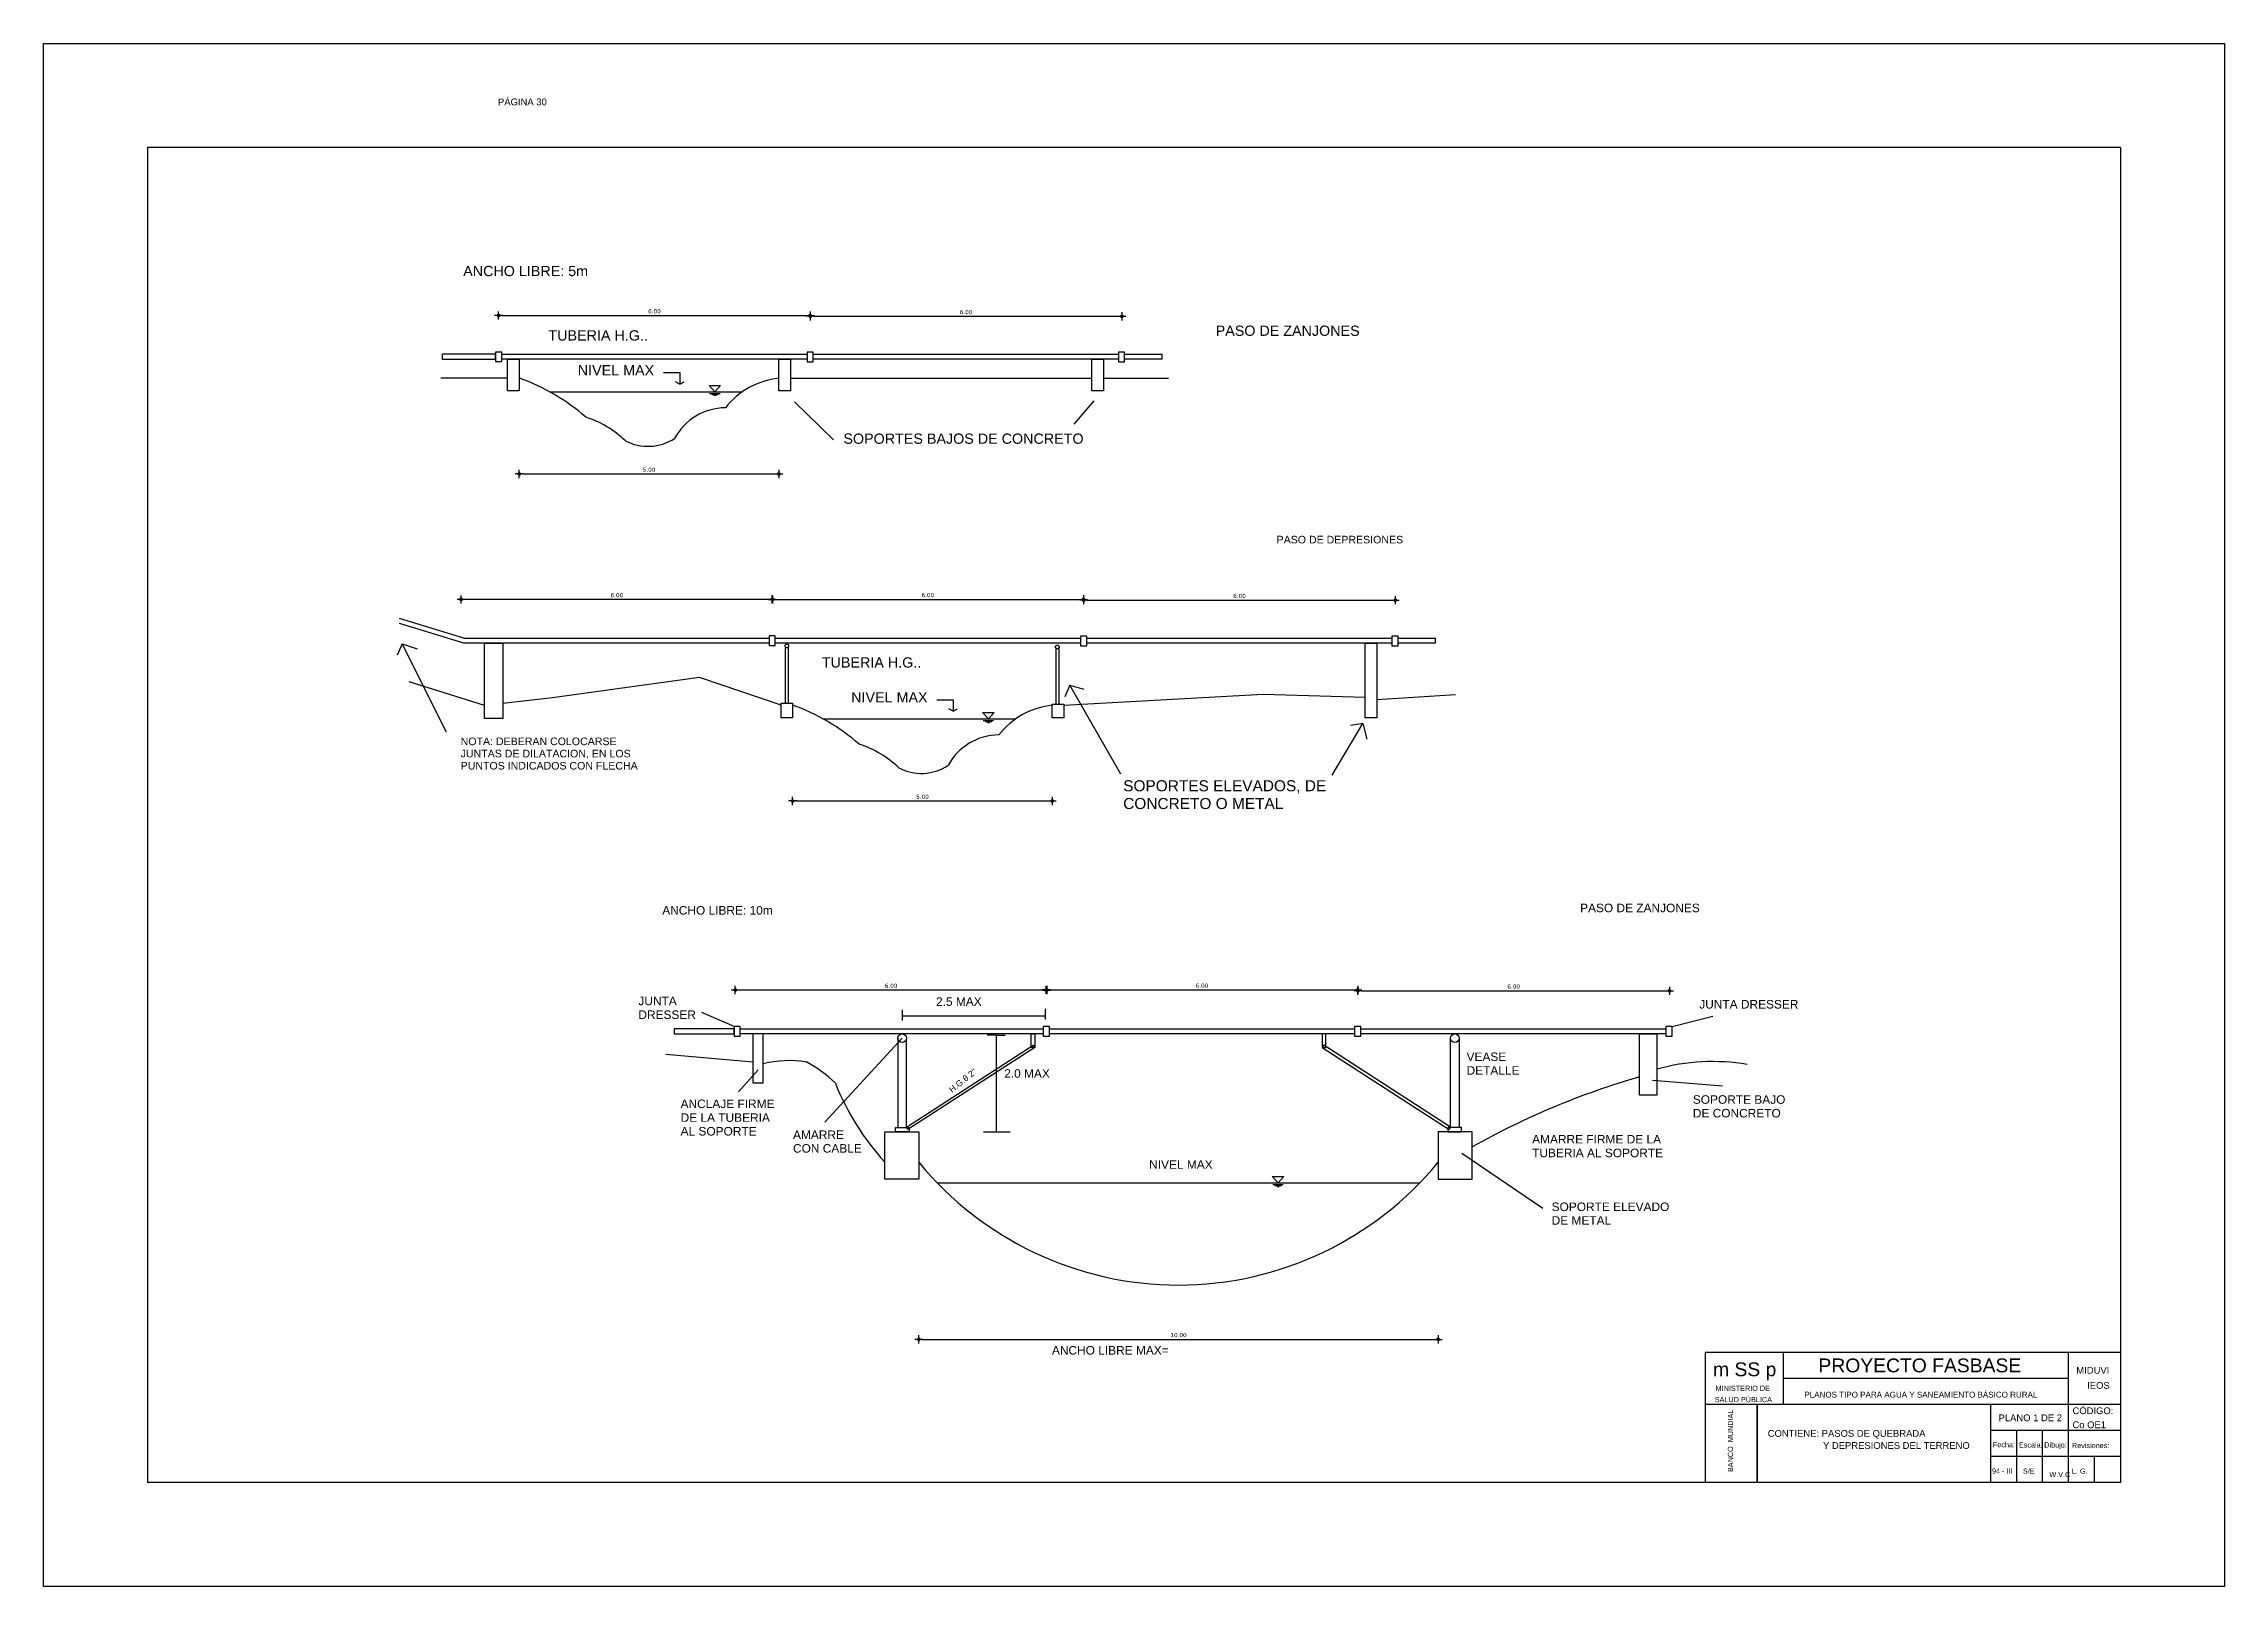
# Model space of a CAD drawing. Header units: metres. Extents: x 2644 to 4131, y 3282 to 4383.
# Drawn here: x 2787.78 to 2829.78, y 4353.27 to 4382.97 of the extents above; entities that cross this region are included whole.
import ezdxf
from ezdxf.enums import TextEntityAlignment as Align

# ---------------------------------------------------------------- set-up
doc = ezdxf.new("R2010")
doc.units = ezdxf.units.M
for name, color, linetype in [('Cota', 7, 'Continuous'), ('Cotas', 7, 'Continuous'), ('Dibujo', 7, 'Continuous'), ('Plano', 1, 'Continuous'), ('Texto', 170, 'Continuous')]:
    doc.layers.add(name, color=color, linetype=linetype)
doc.styles.add('Annotative', font='arial.ttf')
doc.styles.get("Standard").update_dxf_attribs({"font": 'arial.ttf'})
doc.styles.add('verdana', font='verdana.ttf')
doc.dimstyles.new('ISO', dxfattribs={"dimtxt": 0.08, "dimasz": 0.06, "dimexe": 0.1, "dimexo": 0.1, "dimgap": 0.04, "dimtad": 1, "dimzin": 1, "dimdsep": 46, "dimtxsty": 'verdana', "dimblk1": 'PAB', "dimblk2": 'PAB', "dimsah": 1, "dimcen": 0, "dimse1": 1, "dimse2": 1, "dimclrd": 7, "dimclre": 8, "dimclrt": 7, "dimadec": 0, "dimazin": 0, "dimtfac": 1, "dimtix": 1, "dimtmove": 0, "dimatfit": 3, "dimldrblk": 'PAB', "dimfxl": 0.1, "dimtvp": 1, "dimtolj": 1, "dimtzin": 1, "dimarcsym": 0})

msp = doc.modelspace()

# ---------------------------------------------------------------- texts
at = {"layer": 'Dibujo', "color": 0, "linetype": 'ByBlock'}
for s, height, p in [('m SS p', 0.2662, (2819.93, 4357.311)), ('PROYECTO FASBASE', 0.26624, (2821.96, 4357.386)), ('PLANOS TIPO PARA AGUA Y SANEAMIENTO BÁSICO RURAL', 0.11076, (2821.689, 4356.901))]:
    msp.add_text(s, height=height, dxfattribs=at).set_placement(p)
for s, p in [('MINISTERIO DE', (2820.502, 4357.028)), ('SALUD PÚBLICA', (2820.514, 4356.812)), ('Fecha:', (2825.533, 4355.943)), ('Escala:', (2826.05, 4355.938)), ('Dibujo:', (2826.526, 4355.938)), ('Revisiones:', (2827.203, 4355.927)), ('94 - III', (2825.5, 4355.436)), ('S/E', (2826.012, 4355.434)), ('W.V.C', (2826.609, 4355.368)), ('L. G. ', (2827.012, 4355.434))]:
    msp.add_text(s, height=0.1, dxfattribs=at).set_placement(p, align=Align.CENTER)
at = {"layer": 'Dibujo', "color": 0, "linetype": 'ByBlock', "style": 'Annotative'}
for s, p in [('MIDUVI', (2826.927, 4357.36)), ('IEOS', (2827.135, 4357.069)), ('CÓDIGO:', (2826.853, 4356.581)), ('CONTIENE: PASOS DE QUEBRADA', (2820.984, 4356.145)), ('PLANO 1 DE 2', (2825.429, 4356.445)), ('Co OE1', (2826.852, 4356.311))]:
    msp.add_text(s, height=0.13, dxfattribs=at).set_placement(p)
at = {"layer": 'Dibujo', "color": 0, "linetype": 'ByBlock'}
msp.add_text('BANCO  MUNDIAL', height=0.1, rotation=90, dxfattribs=at).set_placement((2820.315, 4356.067), align=Align.CENTER)
at = {"layer": 'Dibujo', "color": 0, "linetype": 'ByBlock', "char_height": 0.13, "attachment_point": 1}
for s, insert, width in [('PÁGINA 30', (2796.53, 4381.909), 2.90393), (' Y DEPRESIONES DEL TERRENO', (2821.998, 4356.042), 2.74501)]:
    msp.add_mtext(s, dxfattribs=dict(at, insert=insert, width=width))
at = {"layer": 'Texto'}
for s, height, p in [('ANCHO LIBRE: 5m', 0.19737, (2795.859, 4378.489)), ('TUBERIA H.G..', 0.19737, (2797.501, 4377.25)), ('PASO DE ZANJONES', 0.19737, (2810.351, 4377.34)), ('NIVEL MAX', 0.1974, (2798.066, 4376.578)), ('SOPORTES BAJOS DE CONCRETO', 0.19737, (2803.181, 4375.262)), ('PASO DE DEPRESIONES', 0.14598, (2811.525, 4373.344)), ('TUBERIA H.G..', 0.19737, (2802.766, 4370.954)), ('NIVEL MAX', 0.1974, (2803.331, 4370.282)), ('JUNTAS DE DILATACION, EN LOS', 0.14598, (2795.81, 4369.225)), ('NOTA: DEBERAN COLOCARSE', 0.14598, (2795.81, 4369.46)), ('PUNTOS INDICADOS CON FLECHA', 0.14598, (2795.81, 4368.991)), ('SOPORTES ELEVADOS, DE', 0.21257, (2808.57, 4368.572)), ('CONCRETO O METAL', 0.21257, (2808.57, 4368.23)), ('ANCHO LIBRE: 10m', 0.16407, (2799.693, 4366.198)), ('PASO DE ZANJONES', 0.16407, (2817.37, 4366.244)), ('JUNTA', 0.1641, (2799.233, 4364.453)), ('DRESSER', 0.1641, (2799.233, 4364.189)), ('2.5 MAX', 0.1641, (2804.965, 4364.441)), ('JUNTA DRESSER', 0.16407, (2819.665, 4364.39)), ('VEASE', 0.1641, (2815.183, 4363.379)), ('2.0 MAX', 0.1641, (2806.278, 4363.057)), ('DETALLE', 0.1641, (2815.183, 4363.115)), ('ANCLAJE FIRME', 0.16407, (2800.046, 4362.473)), ('SOPORTE BAJO', 0.16407, (2819.541, 4362.556)), ('DE LA TUBERIA', 0.16407, (2800.046, 4362.209)), ('DE CONCRETO', 0.16407, (2819.541, 4362.293)), ('AL SOPORTE', 0.1641, (2800.046, 4361.945)), ('AMARRE', 0.1641, (2802.211, 4361.878)), ('CON CABLE', 0.1641, (2802.211, 4361.615)), ('AMARRE FIRME DE LA ', 0.16407, (2816.446, 4361.792)), ('NIVEL MAX', 0.1641, (2809.07, 4361.304)), ('TUBERIA AL SOPORTE', 0.16407, (2816.446, 4361.528)), ('SOPORTE ELEVADO ', 0.16407, (2816.822, 4360.491)), ('DE METAL', 0.1641, (2816.822, 4360.228)), ('ANCHO LIBRE MAX=', 0.16407, (2807.198, 4357.728))]:
    msp.add_text(s, height=height, dxfattribs=at).set_placement(p)
msp.add_text('H.G.θ 2"', height=0.1172, rotation=38.6256, dxfattribs=at).set_placement((2805.273, 4362.763))

# ---------------------------------------------------------------- blocks, each defined once
blk = doc.blocks.new('PAB')
at = {"layer": 'Cotas'}
for p, q in [((-1.3, 0), (1.3, 0)), ((0, 1.3), (0, -1.3))]:
    blk.add_line(p, q, dxfattribs=at)
at = {"layer": 'Cotas', "const_width": 0.6}
blk.add_lwpolyline([(-0.3, 0, 1), (0.3, 0, 1)], format="xyb", close=True, dxfattribs=at)
blk = doc.blocks.new('*D683')
at = {"layer": 'Cota', "color": 7, "lineweight": -2, "transparency": 16777216}
blk.add_line((2796.602, 4377.732), (2802.482, 4377.732), dxfattribs=at)
at = {"layer": 'Defpoints', "color": 0, "transparency": 16777216}
for p in [(2802.542, 4377.732), (2796.542, 4376.984), (2802.542, 4376.984)]:
    blk.add_point(p, dxfattribs=at)
at = {"layer": 'Cota', "color": 7, "lineweight": -2, "transparency": 16777216, "xscale": 0.06, "yscale": 0.06, "zscale": 0.06, "rotation": 180}
blk.add_blockref('PAB', (2796.542, 4377.732), dxfattribs=at)
at = {"layer": 'Cota', "color": 7, "lineweight": -2, "transparency": 16777216, "xscale": 0.06, "yscale": 0.06, "zscale": 0.06}
blk.add_blockref('PAB', (2802.542, 4377.732), dxfattribs=at)
at = {"layer": 'Cota', "color": 7, "transparency": 16777216, "insert": (2799.542, 4377.814), "char_height": 0.08, "attachment_point": 5, "style": 'verdana'}
blk.add_mtext('\\A1;6.00', dxfattribs=at)
blk = doc.blocks.new('*D684')
at = {"layer": 'Cota', "color": 7, "lineweight": -2, "transparency": 16777216}
blk.add_line((2802.605, 4377.716), (2808.485, 4377.716), dxfattribs=at)
at = {"layer": 'Defpoints', "color": 0, "transparency": 16777216}
for p in [(2808.545, 4377.716), (2802.545, 4376.984), (2808.545, 4376.984)]:
    blk.add_point(p, dxfattribs=at)
at = {"layer": 'Cota', "color": 7, "lineweight": -2, "transparency": 16777216, "xscale": 0.06, "yscale": 0.06, "zscale": 0.06, "rotation": 180}
blk.add_blockref('PAB', (2802.545, 4377.716), dxfattribs=at)
at = {"layer": 'Cota', "color": 7, "lineweight": -2, "transparency": 16777216, "xscale": 0.06, "yscale": 0.06, "zscale": 0.06}
blk.add_blockref('PAB', (2808.545, 4377.716), dxfattribs=at)
at = {"layer": 'Cota', "color": 7, "transparency": 16777216, "insert": (2805.545, 4377.797), "char_height": 0.08, "attachment_point": 5, "style": 'verdana'}
blk.add_mtext('\\A1;6.00', dxfattribs=at)
blk = doc.blocks.new('*D1079')
at = {"layer": 'Cota', "color": 7, "lineweight": -2, "transparency": 16777216}
blk.add_line((2796.999, 4374.681), (2801.879, 4374.681), dxfattribs=at)
at = {"layer": 'Defpoints', "color": 0, "transparency": 16777216}
for p in [(2796.939, 4376.282), (2801.939, 4376.282), (2801.939, 4374.681)]:
    blk.add_point(p, dxfattribs=at)
at = {"layer": 'Cota', "color": 7, "lineweight": -2, "transparency": 16777216, "xscale": 0.06, "yscale": 0.06, "zscale": 0.06, "rotation": 180}
blk.add_blockref('PAB', (2796.939, 4374.681), dxfattribs=at)
at = {"layer": 'Cota', "color": 7, "lineweight": -2, "transparency": 16777216, "xscale": 0.06, "yscale": 0.06, "zscale": 0.06}
blk.add_blockref('PAB', (2801.939, 4374.681), dxfattribs=at)
at = {"layer": 'Cota', "color": 7, "transparency": 16777216, "insert": (2799.439, 4374.762), "char_height": 0.08, "attachment_point": 5, "style": 'verdana'}
blk.add_mtext('\\A1;5.00', dxfattribs=at)
blk = doc.blocks.new('*D685')
at = {"layer": 'Cota', "color": 7, "lineweight": -2, "transparency": 16777216}
blk.add_line((2801.867, 4372.267), (2807.747, 4372.267), dxfattribs=at)
at = {"layer": 'Defpoints', "color": 0, "transparency": 16777216}
for p in [(2807.807, 4372.267), (2801.807, 4371.519), (2807.807, 4371.519)]:
    blk.add_point(p, dxfattribs=at)
at = {"layer": 'Cota', "color": 7, "lineweight": -2, "transparency": 16777216, "xscale": 0.06, "yscale": 0.06, "zscale": 0.06, "rotation": 180}
blk.add_blockref('PAB', (2801.807, 4372.267), dxfattribs=at)
at = {"layer": 'Cota', "color": 7, "lineweight": -2, "transparency": 16777216, "xscale": 0.06, "yscale": 0.06, "zscale": 0.06}
blk.add_blockref('PAB', (2807.807, 4372.267), dxfattribs=at)
at = {"layer": 'Cota', "color": 7, "transparency": 16777216, "insert": (2804.807, 4372.349), "char_height": 0.08, "attachment_point": 5, "style": 'verdana'}
blk.add_mtext('\\A1;6.00', dxfattribs=at)
blk = doc.blocks.new('*D686')
at = {"layer": 'Cota', "color": 7, "lineweight": -2, "transparency": 16777216}
blk.add_line((2807.87, 4372.251), (2813.75, 4372.251), dxfattribs=at)
at = {"layer": 'Defpoints', "color": 0, "transparency": 16777216}
for p in [(2813.81, 4372.251), (2807.81, 4371.519), (2813.81, 4371.519)]:
    blk.add_point(p, dxfattribs=at)
at = {"layer": 'Cota', "color": 7, "lineweight": -2, "transparency": 16777216, "xscale": 0.06, "yscale": 0.06, "zscale": 0.06, "rotation": 180}
blk.add_blockref('PAB', (2807.81, 4372.251), dxfattribs=at)
at = {"layer": 'Cota', "color": 7, "lineweight": -2, "transparency": 16777216, "xscale": 0.06, "yscale": 0.06, "zscale": 0.06}
blk.add_blockref('PAB', (2813.81, 4372.251), dxfattribs=at)
at = {"layer": 'Cota', "color": 7, "transparency": 16777216, "insert": (2810.81, 4372.332), "char_height": 0.08, "attachment_point": 5, "style": 'verdana'}
blk.add_mtext('\\A1;6.00', dxfattribs=at)
blk = doc.blocks.new('*D1080')
at = {"layer": 'Cota', "color": 7, "lineweight": -2, "transparency": 16777216}
blk.add_line((2802.264, 4368.385), (2807.144, 4368.385), dxfattribs=at)
at = {"layer": 'Defpoints', "color": 0, "transparency": 16777216}
for p in [(2802.204, 4369.986), (2807.204, 4369.986), (2807.204, 4368.385)]:
    blk.add_point(p, dxfattribs=at)
at = {"layer": 'Cota', "color": 7, "lineweight": -2, "transparency": 16777216, "xscale": 0.06, "yscale": 0.06, "zscale": 0.06, "rotation": 180}
blk.add_blockref('PAB', (2802.204, 4368.385), dxfattribs=at)
at = {"layer": 'Cota', "color": 7, "lineweight": -2, "transparency": 16777216, "xscale": 0.06, "yscale": 0.06, "zscale": 0.06}
blk.add_blockref('PAB', (2807.204, 4368.385), dxfattribs=at)
at = {"layer": 'Cota', "color": 7, "transparency": 16777216, "insert": (2804.704, 4368.466), "char_height": 0.08, "attachment_point": 5, "style": 'verdana'}
blk.add_mtext('\\A1;5.00', dxfattribs=at)
blk = doc.blocks.new('*D687')
at = {"layer": 'Cota', "color": 7, "lineweight": -2, "transparency": 16777216}
blk.add_line((2801.759, 4372.266), (2795.879, 4372.266), dxfattribs=at)
at = {"layer": 'Defpoints', "color": 0, "transparency": 16777216}
for p in [(2795.819, 4372.266), (2795.819, 4371.519), (2801.819, 4371.519)]:
    blk.add_point(p, dxfattribs=at)
at = {"layer": 'Cota', "color": 7, "lineweight": -2, "transparency": 16777216, "xscale": 0.06, "yscale": 0.06, "zscale": 0.06, "rotation": 180}
blk.add_blockref('PAB', (2795.819, 4372.266), dxfattribs=at)
at = {"layer": 'Cota', "color": 7, "lineweight": -2, "transparency": 16777216, "xscale": 0.06, "yscale": 0.06, "zscale": 0.06}
blk.add_blockref('PAB', (2801.819, 4372.266), dxfattribs=at)
at = {"layer": 'Cota', "color": 7, "transparency": 16777216, "insert": (2798.819, 4372.347), "char_height": 0.08, "attachment_point": 5, "style": 'verdana'}
blk.add_mtext('\\A1;6.00', dxfattribs=at)
blk = doc.blocks.new('*D688')
at = {"layer": 'Cota', "color": 7, "lineweight": -2, "transparency": 16777216}
blk.add_line((2807.147, 4364.748), (2813.027, 4364.748), dxfattribs=at)
at = {"layer": 'Defpoints', "color": 0, "transparency": 16777216}
for p in [(2813.087, 4364.748), (2807.087, 4364), (2813.087, 4364)]:
    blk.add_point(p, dxfattribs=at)
at = {"layer": 'Cota', "color": 7, "lineweight": -2, "transparency": 16777216, "xscale": 0.06, "yscale": 0.06, "zscale": 0.06, "rotation": 180}
blk.add_blockref('PAB', (2807.087, 4364.748), dxfattribs=at)
at = {"layer": 'Cota', "color": 7, "lineweight": -2, "transparency": 16777216, "xscale": 0.06, "yscale": 0.06, "zscale": 0.06}
blk.add_blockref('PAB', (2813.087, 4364.748), dxfattribs=at)
at = {"layer": 'Cota', "color": 7, "transparency": 16777216, "insert": (2810.087, 4364.83), "char_height": 0.08, "attachment_point": 5, "style": 'verdana'}
blk.add_mtext('\\A1;6.00', dxfattribs=at)
blk = doc.blocks.new('*D689')
at = {"layer": 'Cota', "color": 7, "lineweight": -2, "transparency": 16777216}
blk.add_line((2813.15, 4364.732), (2819.03, 4364.732), dxfattribs=at)
at = {"layer": 'Defpoints', "color": 0, "transparency": 16777216}
for p in [(2819.09, 4364.732), (2813.09, 4364), (2819.09, 4364)]:
    blk.add_point(p, dxfattribs=at)
at = {"layer": 'Cota', "color": 7, "lineweight": -2, "transparency": 16777216, "xscale": 0.06, "yscale": 0.06, "zscale": 0.06, "rotation": 180}
blk.add_blockref('PAB', (2813.09, 4364.732), dxfattribs=at)
at = {"layer": 'Cota', "color": 7, "lineweight": -2, "transparency": 16777216, "xscale": 0.06, "yscale": 0.06, "zscale": 0.06}
blk.add_blockref('PAB', (2819.09, 4364.732), dxfattribs=at)
at = {"layer": 'Cota', "color": 7, "transparency": 16777216, "insert": (2816.09, 4364.813), "char_height": 0.08, "attachment_point": 5, "style": 'verdana'}
blk.add_mtext('\\A1;6.00', dxfattribs=at)
blk = doc.blocks.new('*D690')
at = {"layer": 'Cota', "color": 7, "lineweight": -2, "transparency": 16777216}
blk.add_line((2807.04, 4364.746), (2801.16, 4364.746), dxfattribs=at)
at = {"layer": 'Defpoints', "color": 0, "transparency": 16777216}
for p in [(2801.1, 4364.746), (2801.1, 4364), (2807.1, 4364)]:
    blk.add_point(p, dxfattribs=at)
at = {"layer": 'Cota', "color": 7, "lineweight": -2, "transparency": 16777216, "xscale": 0.06, "yscale": 0.06, "zscale": 0.06, "rotation": 180}
blk.add_blockref('PAB', (2801.1, 4364.746), dxfattribs=at)
at = {"layer": 'Cota', "color": 7, "lineweight": -2, "transparency": 16777216, "xscale": 0.06, "yscale": 0.06, "zscale": 0.06}
blk.add_blockref('PAB', (2807.1, 4364.746), dxfattribs=at)
at = {"layer": 'Cota', "color": 7, "transparency": 16777216, "insert": (2804.1, 4364.828), "char_height": 0.08, "attachment_point": 5, "style": 'verdana'}
blk.add_mtext('\\A1;6.00', dxfattribs=at)
blk = doc.blocks.new('*D1081')
at = {"layer": 'Cota', "color": 7, "lineweight": -2, "transparency": 16777216}
blk.add_line((2804.695, 4358.021), (2814.575, 4358.021), dxfattribs=at)
at = {"layer": 'Defpoints', "color": 0, "transparency": 16777216}
for p in [(2804.635, 4361.107), (2814.635, 4361.107), (2814.635, 4358.021)]:
    blk.add_point(p, dxfattribs=at)
at = {"layer": 'Cota', "color": 7, "lineweight": -2, "transparency": 16777216, "xscale": 0.06, "yscale": 0.06, "zscale": 0.06, "rotation": 180}
blk.add_blockref('PAB', (2804.635, 4358.021), dxfattribs=at)
at = {"layer": 'Cota', "color": 7, "lineweight": -2, "transparency": 16777216, "xscale": 0.06, "yscale": 0.06, "zscale": 0.06}
blk.add_blockref('PAB', (2814.635, 4358.021), dxfattribs=at)
at = {"layer": 'Cota', "color": 7, "transparency": 16777216, "insert": (2809.635, 4358.103), "char_height": 0.08, "attachment_point": 5, "style": 'verdana'}
blk.add_mtext('\\A1;10.00', dxfattribs=at)

# ---------------------------------------------------------------- dimensions: what is measured, and where the dimension line sits
at = {"layer": 'Cota'}
for base, p1, p2, picture, middle in [((2802.542, 4377.732), (2796.542, 4376.984), (2802.542, 4376.984), '*D683', (2799.542, 4377.814)), ((2808.545, 4377.716), (2802.545, 4376.984), (2808.545, 4376.984), '*D684', (2805.545, 4377.797)), ((2801.939, 4374.681), (2796.939, 4376.282), (2801.939, 4376.282), '*D1079', (2799.439, 4374.762)), ((2795.819, 4372.266), (2801.819, 4371.519), (2795.819, 4371.519), '*D687', (2798.819, 4372.347)), ((2807.807, 4372.267), (2801.807, 4371.519), (2807.807, 4371.519), '*D685', (2804.807, 4372.349)), ((2813.81, 4372.251), (2807.81, 4371.519), (2813.81, 4371.519), '*D686', (2810.81, 4372.332)), ((2807.204, 4368.385), (2802.204, 4369.986), (2807.204, 4369.986), '*D1080', (2804.704, 4368.466)), ((2801.1, 4364.746), (2807.1, 4364), (2801.1, 4364), '*D690', (2804.1, 4364.828)), ((2813.087, 4364.748), (2807.087, 4364), (2813.087, 4364), '*D688', (2810.087, 4364.83)), ((2819.09, 4364.732), (2813.09, 4364), (2819.09, 4364), '*D689', (2816.09, 4364.813)), ((2814.635, 4358.021), (2804.635, 4361.107), (2814.635, 4361.107), '*D1081', (2809.635, 4358.103))]:
    dim = msp.add_linear_dim(base=base, p1=p1, p2=p2, dimstyle='ISO', dxfattribs=at)
    dim.commit()
    dim.dimension.update_dxf_attribs({"geometry": picture, "text_midpoint": middle})

# ---------------------------------------------------------------- linework, layer by layer
at = {"layer": 'Dibujo', "color": 0, "linetype": 'ByBlock'}
for p, q in [((2787.778, 4382.965), (2808.778, 4382.965)), ((2787.778, 4353.265), (2787.778, 4382.965)), ((2787.778, 4382.965), (2790.778, 4382.965)), ((2787.778, 4382.965), (2790.278, 4382.965)), ((2787.778, 4382.965), (2829.778, 4382.965)), ((2829.778, 4382.965), (2829.778, 4353.265)), ((2789.778, 4380.965), (2789.778, 4355.265)), ((2827.778, 4380.965), (2789.778, 4380.965)), ((2827.778, 4380.965), (2827.778, 4355.265)), ((2819.778, 4357.765), (2819.778, 4355.265)), ((2827.778, 4357.765), (2819.778, 4357.765)), ((2821.278, 4357.765), (2821.278, 4356.765)), ((2826.778, 4355.265), (2826.778, 4357.765)), ((2826.778, 4357.265), (2821.278, 4357.265)), ((2827.778, 4356.765), (2819.778, 4356.765)), ((2820.778, 4356.765), (2820.778, 4355.265)), ((2820.778, 4355.265), (2820.778, 4356.765)), ((2825.278, 4355.265), (2825.278, 4356.765)), ((2827.778, 4356.265), (2825.278, 4356.265)), ((2825.778, 4355.265), (2825.778, 4356.265)), ((2826.278, 4355.265), (2826.278, 4356.265)), ((2827.778, 4355.765), (2825.278, 4355.765)), ((2827.278, 4355.265), (2827.278, 4355.765)), ((2827.778, 4355.265), (2789.778, 4355.265)), ((2829.778, 4353.265), (2787.778, 4353.265))]:
    msp.add_line(p, q, dxfattribs=at)
at = {"layer": 'Plano'}
for p, q in [((2796.603, 4376.984), (2802.482, 4376.984)), ((2802.602, 4376.984), (2808.479, 4376.984)), ((2796.715, 4376.528), (2795.427, 4376.528)), ((2802.163, 4376.528), (2807.965, 4376.528)), ((2808.189, 4376.528), (2809.442, 4376.528)), ((2797.523, 4376.263), (2801.235, 4376.263)), ((2800.595, 4376.387), (2800.817, 4376.387)), ((2800.708, 4376.263), (2800.595, 4376.387)), ((2800.605, 4376.232), (2800.809, 4376.232)), ((2800.645, 4376.212), (2800.772, 4376.212)), ((2800.689, 4376.195), (2800.73, 4376.195)), ((2800.817, 4376.387), (2800.708, 4376.263)), ((2795.87, 4371.519), (2794.634, 4371.898)), ((2795.87, 4371.423), (2794.634, 4371.8)), ((2801.868, 4371.519), (2807.747, 4371.519)), ((2807.867, 4371.519), (2813.744, 4371.519)), ((2796.27, 4370.221), (2794.82, 4370.681)), ((2800.407, 4370.762), (2797.581, 4370.372)), ((2801.981, 4370.232), (2800.407, 4370.762)), ((2797.581, 4370.372), (2796.62, 4370.261)), ((2807.428, 4370.232), (2811.266, 4370.442)), ((2811.266, 4370.442), (2813.23, 4370.384)), ((2813.454, 4370.336), (2814.971, 4370.433)), ((2802.788, 4369.967), (2806.5, 4369.967)), ((2805.86, 4370.091), (2806.082, 4370.091)), ((2805.973, 4369.967), (2805.86, 4370.091)), ((2805.87, 4369.935), (2806.075, 4369.935)), ((2805.91, 4369.916), (2806.038, 4369.916)), ((2805.954, 4369.899), (2805.995, 4369.899)), ((2806.082, 4370.091), (2805.973, 4369.967)), ((2807.149, 4364), (2813.028, 4364)), ((2813.147, 4364), (2819.024, 4364)), ((2801.435, 4363.358), (2799.763, 4363.504)), ((2804.993, 4361.031), (2814.277, 4361.031)), ((2811.439, 4361.155), (2811.661, 4361.155)), ((2811.552, 4361.031), (2811.439, 4361.155)), ((2811.449, 4360.999), (2811.654, 4360.999)), ((2811.489, 4360.98), (2811.617, 4360.98)), ((2811.533, 4360.963), (2811.574, 4360.963)), ((2811.661, 4361.155), (2811.552, 4361.031))]:
    msp.add_line(p, q, dxfattribs=at)
for points in [[(2796.483, 4376.984), (2795.453, 4376.984), (2795.453, 4376.888), (2796.483, 4376.888)], [(2796.603, 4377.028), (2796.483, 4377.028), (2796.483, 4376.843), (2796.603, 4376.843)], [(2796.715, 4376.888), (2796.939, 4376.888), (2796.939, 4376.282), (2796.715, 4376.282)], [(2801.939, 4376.888), (2802.163, 4376.888), (2802.163, 4376.282), (2801.939, 4376.282)], [(2802.602, 4377.027), (2802.482, 4377.027), (2802.482, 4376.842), (2802.602, 4376.842)], [(2807.965, 4376.888), (2808.189, 4376.888), (2808.189, 4376.282), (2807.965, 4376.282)], [(2808.598, 4377.025), (2808.479, 4377.025), (2808.479, 4376.84), (2808.598, 4376.84)], [(2808.598, 4376.984), (2809.314, 4376.984), (2809.314, 4376.888), (2808.598, 4376.888)], [(2796.27, 4371.423), (2796.62, 4371.423), (2796.62, 4369.973), (2796.27, 4369.973)], [(2801.868, 4371.563), (2801.749, 4371.563), (2801.749, 4371.378), (2801.868, 4371.378)], [(2807.867, 4371.56), (2807.747, 4371.56), (2807.747, 4371.375), (2807.867, 4371.375)], [(2813.23, 4371.423), (2813.454, 4371.423), (2813.454, 4369.986), (2813.23, 4369.986)], [(2813.864, 4371.56), (2813.744, 4371.56), (2813.744, 4371.375), (2813.864, 4371.375)], [(2813.864, 4371.519), (2814.58, 4371.519), (2814.58, 4371.423), (2813.864, 4371.423)], [(2802.062, 4370.271), (2802.123, 4370.271), (2802.123, 4371.335), (2802.062, 4371.335)], [(2807.274, 4370.25), (2807.335, 4370.25), (2807.335, 4371.315), (2807.274, 4371.315)], [(2801.981, 4370.271), (2802.204, 4370.271), (2802.204, 4369.986), (2801.981, 4369.986)], [(2807.204, 4370.25), (2807.428, 4370.25), (2807.428, 4369.986), (2807.204, 4369.986)], [(2801.076, 4364), (2799.924, 4364), (2799.924, 4363.904), (2801.076, 4363.904)], [(2801.195, 4364.042), (2801.076, 4364.042), (2801.076, 4363.857), (2801.195, 4363.857)], [(2801.635, 4363.904), (2801.435, 4363.904), (2801.435, 4362.962), (2801.635, 4362.962)], [(2806.866, 4363.642), (2806.799, 4363.642), (2806.799, 4363.904), (2806.866, 4363.904)], [(2807.149, 4364.044), (2807.029, 4364.044), (2807.029, 4363.859), (2807.149, 4363.859)], [(2812.405, 4363.642), (2812.472, 4363.642), (2812.472, 4363.904), (2812.405, 4363.904)], [(2813.147, 4364.041), (2813.028, 4364.041), (2813.028, 4363.856), (2813.147, 4363.856)], [(2818.514, 4363.904), (2818.849, 4363.904), (2818.849, 4362.719), (2818.514, 4362.719)], [(2819.144, 4364.041), (2819.024, 4364.041), (2819.024, 4363.856), (2819.144, 4363.856)], [(2804.396, 4362.107), (2806.837, 4363.687), (2806.866, 4363.642), (2804.425, 4362.062)], [(2814.875, 4362.107), (2812.434, 4363.687), (2812.405, 4363.642), (2814.846, 4362.062)], [(2803.98, 4362.015), (2804.635, 4362.015), (2804.635, 4361.107), (2803.98, 4361.107)], [(2804.182, 4362.101), (2804.449, 4362.101), (2804.449, 4362.015), (2804.182, 4362.015)], [(2815.29, 4362.015), (2814.635, 4362.015), (2814.635, 4361.107), (2815.29, 4361.107)], [(2815.088, 4362.101), (2814.822, 4362.101), (2814.822, 4362.015), (2815.088, 4362.015)]]:
    msp.add_lwpolyline(points, close=True, dxfattribs=at)
for points in [[(2796.603, 4376.984), (2802.482, 4376.984)], [(2802.482, 4376.888), (2796.603, 4376.888)], [(2802.602, 4376.984), (2808.479, 4376.984)], [(2808.479, 4376.888), (2802.602, 4376.888)], [(2795.87, 4371.519), (2801.749, 4371.519)], [(2801.749, 4371.423), (2795.87, 4371.423)], [(2801.868, 4371.519), (2807.747, 4371.519)], [(2807.747, 4371.423), (2801.868, 4371.423)], [(2807.867, 4371.519), (2813.744, 4371.519)], [(2813.744, 4371.423), (2807.867, 4371.423)], [(2801.195, 4364), (2807.029, 4364)], [(2807.029, 4363.904), (2801.195, 4363.904)], [(2804.396, 4363.904), (2804.229, 4363.904)], [(2804.229, 4363.82), (2804.229, 4362.101), (2804.396, 4362.101), (2804.396, 4363.802)], [(2807.149, 4364), (2813.028, 4364)], [(2813.028, 4363.904), (2807.149, 4363.904)], [(2813.147, 4364), (2819.024, 4364)], [(2819.024, 4363.904), (2813.147, 4363.904)], [(2815.041, 4363.82), (2815.041, 4362.101), (2814.875, 4362.101), (2814.875, 4363.802)]]:
    msp.add_lwpolyline(points, dxfattribs=at)
for centre, radius in [((2802.09, 4371.37), 0.0357), ((2807.302, 4371.35), 0.0357), ((2804.313, 4363.818), 0.0839), ((2814.957, 4363.818), 0.0839)]:
    msp.add_circle(centre, radius, dxfattribs=at)
for centre, radius, start, end in [((2795.552, 4372.699), 4.073, 49.0339, 70.0885), ((2802.086, 4375.041), 1.489, 95.6585, 142.1643), ((2797.596, 4373.857), 2.017, 46.5136, 71.9118), ((2800.921, 4374.83), 1.125, 90.5552, 151.6375), ((2799.42, 4376.15), 0.937, 242.2461, 303.0234), ((2800.817, 4366.403), 4.073, 49.0339, 70.0885), ((2807.351, 4368.745), 1.489, 95.6585, 142.1643), ((2802.861, 4367.561), 2.017, 46.5136, 71.9118), ((2806.186, 4368.533), 1.125, 90.5552, 151.6375), ((2804.685, 4369.853), 0.937, 242.2461, 303.0234), ((2802.132, 4361.301), 2.086, 80.8142, 103.7779), ((2801.53, 4361.492), 2.089, 44.2484, 63.4275), ((2822.766, 4348.383), 15.294, 106.1422, 119.2602), ((2819.926, 4359.283), 4.085, 80.6723, 105.2862), ((2807.647, 4364.795), 4.975, 201.769, 222.525), ((2809.635, 4365.535), 6.468, 219.3696, 320.6304)]:
    msp.add_arc(centre, radius, start, end, dxfattribs=at)
at = {"layer": 'Texto'}
for p, q in [((2799.714, 4376.632), (2800.033, 4376.632)), ((2800.033, 4376.412), (2799.945, 4376.453)), ((2800.033, 4376.632), (2800.033, 4376.412)), ((2800.033, 4376.412), (2800.115, 4376.453)), ((2802.991, 4375.335), (2802.237, 4376.071)), ((2807.623, 4375.639), (2808.008, 4376.087)), ((2794.682, 4371.413), (2794.585, 4371.191)), ((2795.537, 4369.713), (2794.682, 4371.413)), ((2794.682, 4371.413), (2794.972, 4371.317)), ((2807.54, 4370.613), (2807.443, 4370.39)), ((2808.525, 4368.904), (2807.54, 4370.613)), ((2807.54, 4370.613), (2807.814, 4370.535)), ((2804.979, 4370.335), (2805.298, 4370.335)), ((2805.298, 4370.116), (2805.21, 4370.157)), ((2805.298, 4370.335), (2805.298, 4370.116)), ((2805.298, 4370.116), (2805.38, 4370.157)), ((2812.595, 4368.883), (2813.185, 4369.874)), ((2813.185, 4369.874), (2812.945, 4369.836)), ((2813.185, 4369.874), (2813.26, 4369.578)), ((2801.076, 4364.042), (2800.454, 4364.313)), ((2804.313, 4364.366), (2804.313, 4364.158)), ((2804.313, 4364.251), (2807.069, 4364.251)), ((2807.069, 4364.386), (2807.069, 4364.179)), ((2819.144, 4364.041), (2819.927, 4364.24)), ((2804.313, 4363.818), (2802.824, 4362.204)), ((2806.125, 4363.878), (2805.952, 4363.878)), ((2806.125, 4363.878), (2806.125, 4362.015)), ((2806.125, 4363.878), (2806.298, 4363.878)), ((2801.538, 4363.209), (2801.162, 4362.784)), ((2818.763, 4363.012), (2820.111, 4362.901)), ((2805.88, 4362.015), (2806.393, 4362.015)), ((2815.094, 4361.605), (2816.653, 4360.545))]:
    msp.add_line(p, q, dxfattribs=at)

msp.set_redraw_order([(e.dxf.handle, doc.entitydb.next_handle()) for e in msp.query("TEXT MTEXT ATTDEF DIMENSION ARC_DIMENSION")])  # texts and dimensions are drawn at this point

doc.saveas('drawing.dxf')
